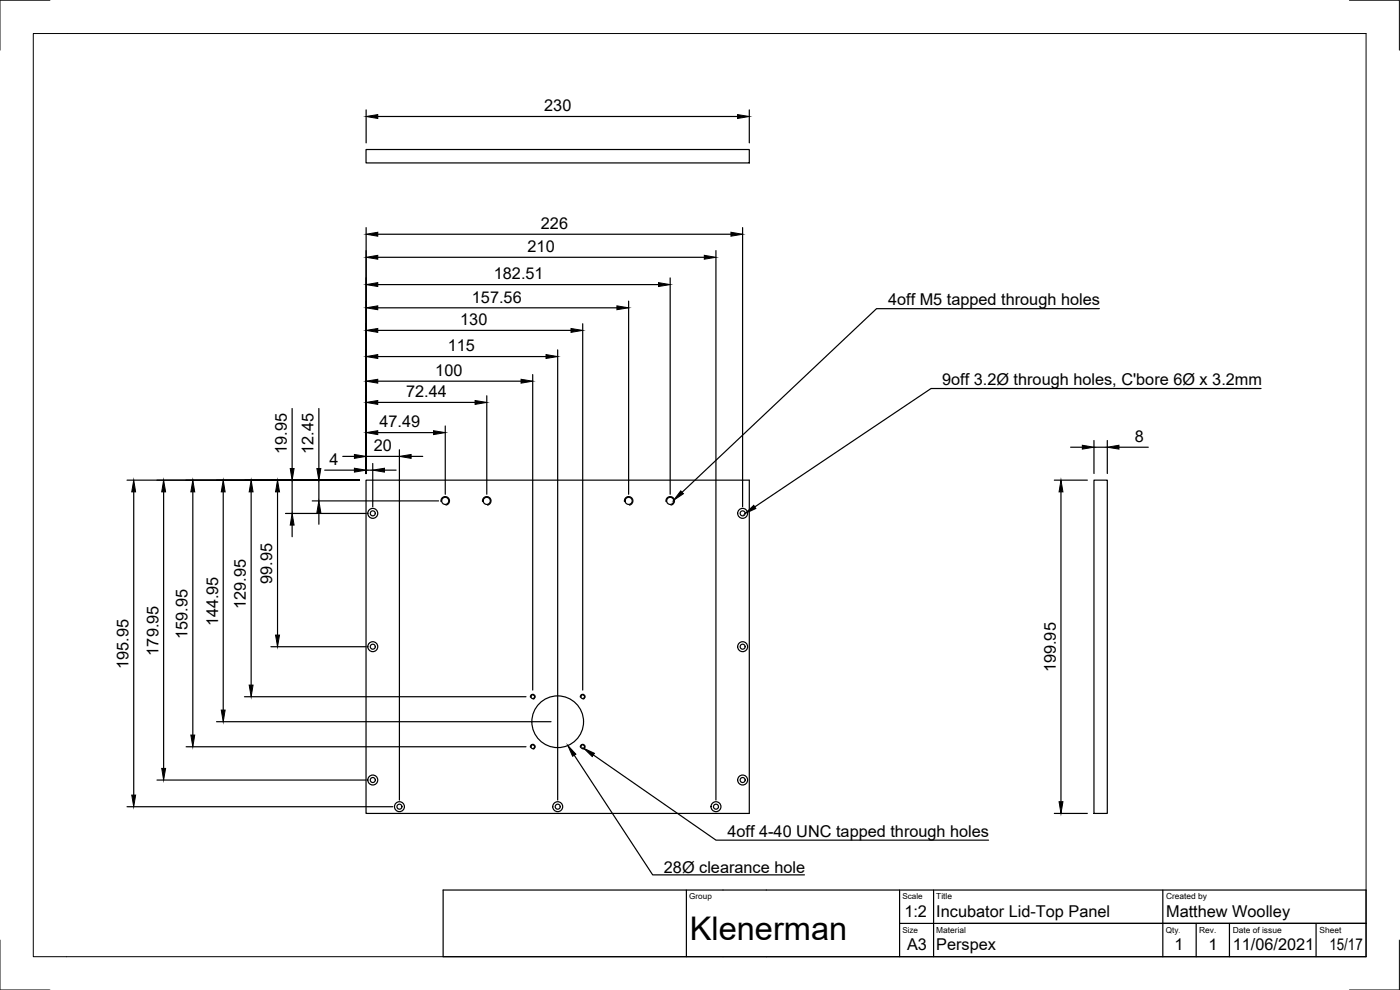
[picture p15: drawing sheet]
<svg xmlns="http://www.w3.org/2000/svg" width="420mm" height="297mm" viewBox="0 0 420 297" stroke-linecap="round" stroke-linejoin="round" font-family="sans-serif">
<defs><g id="words">
<text font-size="9.8" x="207" y="282.1">Klenerman</text>
<g font-size="4.9">
<text x="163.3" y="33.4">230</text>
<text x="162.3" y="68.7">226</text>
<text x="158.3" y="75.6">210</text>
<text x="148.2" y="83.8">182.51</text>
<text x="141.6" y="90.8">157.56</text>
<text x="266.5" y="91.6">4off M5 tapped through holes</text>
<text x="138.1" y="97.6">130</text>
<text x="134.4" y="105.4">115</text>
<text x="130.6" y="112.8">100</text>
<text x="121.9" y="119.2">72.44</text>
<text x="282.7" y="115.5">9off 3.2Ø through holes, C'bore 6Ø x 3.2mm</text>
<text x="113.9" y="128.3">47.49</text>
<text x="86.1" y="136.1" transform="rotate(-90 86.1 136.1)">19.95</text>
<text x="94.1" y="136.1" transform="rotate(-90 94.1 136.1)">12.45</text>
<text x="112.2" y="135.4">20</text>
<text x="340.6" y="132.6">8</text>
<text x="98.9" y="139.6">4</text>
<text x="81.7" y="175.2" transform="rotate(-90 81.7 175.2)">99.95</text>
<text x="73.8" y="182.6" transform="rotate(-90 73.8 182.6)">129.95</text>
<text x="56.3" y="191.7" transform="rotate(-90 56.3 191.7)">159.95</text>
<text x="65.4" y="188" transform="rotate(-90 65.4 188)">144.95</text>
<text x="47.6" y="196.7" transform="rotate(-90 47.6 196.7)">179.95</text>
<text x="38.6" y="200.7" transform="rotate(-90 38.6 200.7)">195.95</text>
<text x="316.9" y="201.7" transform="rotate(-90 316.9 201.7)">199.95</text>
<text x="218.3" y="251">4off 4-40 UNC tapped through holes</text>
<text x="199.2" y="261.8">28Ø clearance hole</text>
<text x="271.4" y="275">1:2</text>
<text x="281" y="275">Incubator Lid-Top Panel</text>
<text x="350" y="275">Matthew Woolley</text>
<text x="272.2" y="285.1">A3</text>
<text x="281" y="285.1">Perspex</text>
<text x="352.4" y="285.1">1</text>
<text x="362.6" y="285.1">1</text>
<text x="370" y="285.1">11/06/2021</text>
<text x="399" y="285.1">15/17</text>
</g>
<g font-size="2.5">
<text x="281" y="269.9">Title</text>
<text x="350" y="269.9">Created by</text>
<text x="281" y="279.9">Material</text>
<text x="359.9" y="279.9">Rev.</text>
<text x="370" y="279.9">Date of issue</text>
<text x="396" y="279.9">Sheet</text>
</g>
<g font-size="2.4">
<text x="206.9" y="269.8">Group</text>
<text x="270.8" y="269.8">Scale</text>
<text x="270.8" y="279.8">Size</text>
<text x="349.9" y="279.8">Qty</text>
</g>
<text font-size="2.1" x="353.7" y="279.8">.</text>
</g></defs>
<!-- layer: Visible -->
<g fill="none" stroke="#000" stroke-width=".36">
<path d="M109.9 44.9h115v4h-115zM109.9 144.1h115v100h-115zM328.3 144.1h4v100h-4z"/>
<circle cx="111.9" cy="154" r=".75"/>
<circle cx="111.9" cy="154" r="1.49"/>
<circle cx="133.6" cy="150.3" r="1.07"/>
<circle cx="146.1" cy="150.3" r="1.07"/>
<circle cx="188.7" cy="150.3" r="1.07"/>
<circle cx="201.1" cy="150.3" r="1.07"/>
<circle cx="222.9" cy="154" r=".75"/>
<circle cx="222.9" cy="154" r="1.49"/>
<circle cx="111.9" cy="194" r=".75"/>
<circle cx="111.9" cy="194" r="1.49"/>
<circle cx="222.9" cy="194" r=".75"/>
<circle cx="222.9" cy="194" r="1.49"/>
<circle cx="159.9" cy="209" r=".56"/>
<circle cx="167.4" cy="216.6" r="7.8"/>
<circle cx="174.9" cy="209" r=".56"/>
<circle cx="111.9" cy="234" r=".75"/>
<circle cx="111.9" cy="234" r="1.49"/>
<circle cx="159.9" cy="224" r=".56"/>
<circle cx="174.9" cy="224" r=".56"/>
<circle cx="222.9" cy="234" r=".75"/>
<circle cx="222.9" cy="234" r="1.49"/>
<circle cx="119.9" cy="242" r=".75"/>
<circle cx="119.9" cy="242" r="1.49"/>
<circle cx="167.4" cy="242" r=".75"/>
<circle cx="167.4" cy="242" r="1.49"/>
<circle cx="214.9" cy="242" r=".75"/>
<circle cx="214.9" cy="242" r="1.49"/>
</g>
<!-- layer: Visible Narrow -->
<path d="M132.4 150.5a1.28 1.28 0 0 1 1-1.5 1.28 1.28 0 0 1 1.5 1.1 1.28 1.28 0 0 1-1.1 1.4M144.8 150.5a1.28 1.28 0 0 1 1.1-1.5 1.28 1.28 0 0 1 1.4 1.1 1.28 1.28 0 0 1-1 1.4M187.4 150.5a1.28 1.28 0 0 1 1-1.5 1.28 1.28 0 0 1 1.5 1.1 1.28 1.28 0 0 1-1 1.4M199.9 150.5a1.28 1.28 0 0 1 1-1.5 1.28 1.28 0 0 1 1.5 1.1 1.28 1.28 0 0 1-1 1.4M159.2 209.2a.71 .71 0 0 1 .6-.9 .71 .71 0 0 1 .8 .6 .71 .71 0 0 1-.6 .8M174.2 209.2a.71 .71 0 0 1 .5-.9 .71 .71 0 0 1 .9 .6 .71 .71 0 0 1-.6 .8M159.2 224.2a.71 .71 0 0 1 .6-.9 .71 .71 0 0 1 .8 .6 .71 .71 0 0 1-.6 .8M174.2 224.2a.71 .71 0 0 1 .5-.9 .71 .71 0 0 1 .9 .6 .71 .71 0 0 1-.6 .8" fill="none" stroke="#000" stroke-width=".36"/>
<!-- layer: Border -->
<path d="M10 10.1h400v276.9h-400zM15 .1h-15v15M405 .1h15v15M0 282.1v14.9h15M420 282.1v14.9h-15" fill="none" stroke="#000" stroke-width=".3"/>
<!-- layer: TitleBlock -->
<path d="M133 267h277v20h-277zM206 267v20M270 277.1h140h-122M270 267v20M280.2 267v20M349 267v20M359 277.1v9.9M369 277.1v9.9M395 277.1v9.9" fill="none" stroke="#000" stroke-width=".36"/>
<!-- layer: Dimensions -->
<g fill="none" stroke="#000" stroke-width=".36">
<path d="M109.9 33v9.9M113.4 35h108M224.9 33v9.9M109.9 68.3v73.8M113.4 77.2h98M113.4 70.3h106M214.9 75.2v164.9M222.9 68.3v83.7M113.4 99.1h58M113.4 92.4h71.7M113.4 85.4h84.2M174.9 97.1v110"/>
<path d="M188.7 90.3v58M201.1 83.4v64.9M113.4 114.4h43M113.4 107h50.5M146.1 118.8v29.5M159.9 112.4v94.7M167.4 105v135.1M87.7 122.6v18M95.7 122.6v18M102.9 136.9h3.5M109.9 136.9h10M111.9 139.1v12.9"/>
<path d="M113.4 129.8h16.7M113.4 120.7h29.2M119.9 134.9v105.2M123.4 136.9h3.5M133.6 127.8v20.5M321.3 134.2h3.5M328.3 132.2v9.9M328.3 134.2h4M332.3 132.2v9.9M335.8 134.2h8.8M38.1 144.1h69.8M40.1 147.6v91"/>
<path d="M49.1 147.6v83M57.9 147.6v72.9M67 147.6v65.4M75.4 147.6v58M83.3 147.6v42.9M85.7 154.1h24.2M87.7 144.1v10M87.7 157.6v3.4M93.7 150.3h37.9M95.7 144.1v6.2M95.7 153.8v3.5M97.5 141.1h8.9"/>
<path d="M109.9 141.1h2M115.4 141.1h3.5M316.4 144.1h9.9M318.4 147.6v92.9M81.3 194h28.6M65 216.5h100.4M73.4 209h84.5M47.1 234h62.8M55.9 224.1h102M38.1 242h79.8M316.4 244.1h9.9"/>
</g>
<g fill="#000" stroke="#000" stroke-width=".3">
<path d="M109.9 35l3.5-.6v1.1zM221.4 34.4l3.5 .6-3.5 .5zM109.9 77.2l3.5-.6v1.2zM109.9 70.3l3.5-.6v1.2zM211.4 76.6l3.5 .6-3.5 .6zM219.4 69.7l3.5 .6-3.5 .6zM109.9 99.1l3.5-.5v1.1zM109.9 92.4l3.5-.6v1.1zM109.9 85.4l3.5-.6v1.2zM171.4 98.6l3.5 .5-3.5 .6zM185.1 91.8l3.6 .6-3.6 .5zM197.6 84.8l3.5 .6-3.5 .6z"/>
<path d="M109.9 114.4l3.5-.6v1.2zM109.9 107l3.5-.6v1.2zM156.4 113.8l3.5 .6-3.5 .6zM163.9 106.4l3.5 .6-3.5 .6zM106.4 136.4l3.5 .5-3.5 .6zM109.9 129.8l3.5-.6v1.2zM109.9 120.7l3.5-.5v1.1zM119.9 136.9l3.5-.5v1.1zM130.1 129.2l3.5 .6-3.5 .6zM142.6 120.2l3.5 .5-3.5 .6zM324.8 133.6l3.5 .6-3.5 .6zM332.3 134.2l3.5-.6v1.2z"/>
<path d="M40.1 144.1l.6 3.5h-1.2zM49.1 144.1l.6 3.5h-1.2zM57.9 144.1l.5 3.5h-1.1zM67 144.1l.6 3.5h-1.2zM75.4 144.1l.5 3.5h-1.1zM83.3 144.1l.6 3.5h-1.2zM87.7 154.1l.6 3.5h-1.2zM87.1 140.6h1.2l-.6 3.5zM95.7 150.3l.6 3.5h-1.2zM95.1 140.6h1.2l-.6 3.5zM106.4 140.5l3.5 .6-3.5 .6zM111.9 141.1l3.5-.6v1.2z"/>
<path d="M318.4 144.1l.6 3.5h-1.2zM82.7 190.5h1.2l-.6 3.5zM66.4 213h1.2l-.6 3.5zM74.8 205.6h1.1l-.5 3.4zM39.5 238.6h1.2l-.6 3.4zM48.5 230.6h1.2l-.6 3.4zM57.3 220.5h1.1l-.5 3.6zM317.8 240.5h1.2l-.6 3.6z"/>
</g>
<!-- layer: Annotations -->
<path d="M204.3 147.3l.8 .8-2.9 2zM223.6 154.1l2.6-2.5 .6 1zM170.4 223.7l2.4 2.6-.9 .6zM175.2 224.5l3.2 1.5-.7 1z" fill="#000" stroke="#000" stroke-width=".3"/>
<path d="M329.9 92.6h-66.8l-58.4 55.1M378.5 116.6h-99.1l-52.9 35.5M172.3 226.6l23.6 35.9h45.5M178.1 226.5l36.8 25.6h81.8" fill="none" stroke="#000" stroke-width=".36"/>
<use href="#words"/>
</svg>
